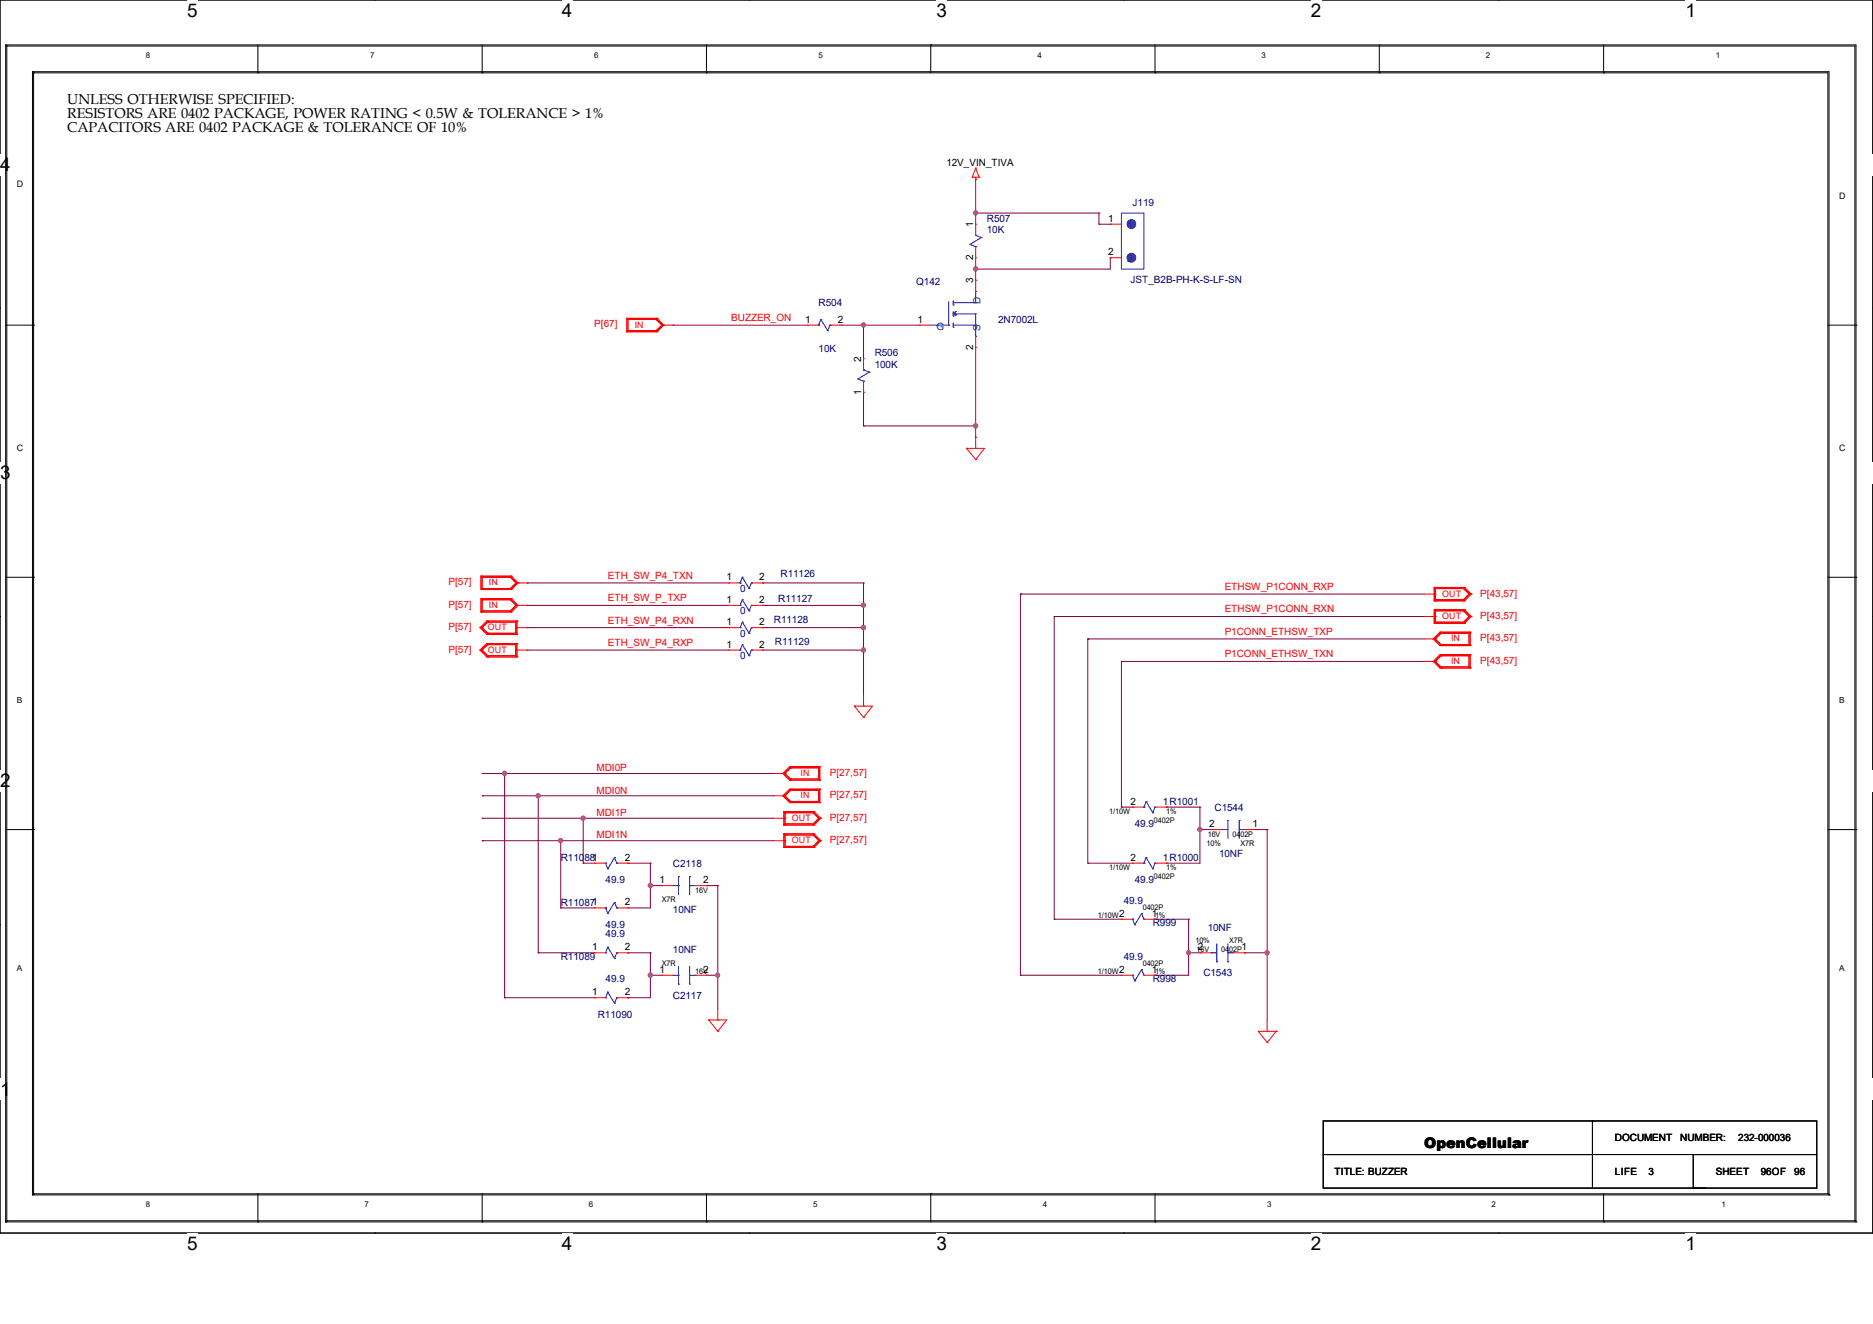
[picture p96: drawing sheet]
<svg xmlns="http://www.w3.org/2000/svg" width="420mm" height="297mm" viewBox="0 0 420 297" stroke-linecap="round" stroke-linejoin="round" font-family="sans-serif">
<defs><g id="words">
<g font-size="4.2">
<text x="42" y="3.8">5</text>
<text x="126" y="3.8">4</text>
<text x="210" y="3.8">3</text>
<text x="294" y="3.8">2</text>
<text x="378" y="3.8">1</text>
<text x="0" y="38.4">4</text>
<text x="0" y="107.5">3</text>
<text x="0" y="176.7">2</text>
<text x="0" y="245.8">1</text>
<text x="42" y="280.4">5</text>
<text x="126" y="280.4">4</text>
<text x="210" y="280.4">3</text>
<text x="294" y="280.4">2</text>
<text x="378" y="280.4">1</text>
</g>
<text font-size="3.3" x="319.4" y="257.6">OpenCellular</text>
<g font-size="3.2">
<text x="15.1" y="23.2">UNLESS OTHERWISE SPECIFIED:</text>
<text x="15.1" y="26.5">RESISTORS ARE 0402 PACKAGE, POWER RATING &lt; 0.5W &amp; TOLERANCE &gt; 1%</text>
<text x="15.1" y="29.7">CAPACITORS ARE 0402 PACKAGE &amp; TOLERANCE OF 10%</text>
</g>
<g font-size="2.2">
<text x="212.2" y="37.3">12V_VIN_TIVA</text>
<text x="218.2" y="51" transform="rotate(-90 218.2 51)">1</text>
<text x="248.5" y="49.7">1</text>
<text x="218.2" y="58.4" transform="rotate(-90 218.2 58.4)">2</text>
<text x="248.5" y="57.3">2</text>
<text x="218.2" y="63.6" transform="rotate(-90 218.2 63.6)">3</text>
<text x="180.6" y="72.4">1</text>
<text x="187.9" y="72.4">2</text>
<text x="205.7" y="72.4">1</text>
<text x="193.1" y="81.2" transform="rotate(-90 193.1 81.2)">2</text>
<text x="218.2" y="78.5" transform="rotate(-90 218.2 78.5)">2</text>
<text x="193.1" y="88.6" transform="rotate(-90 193.1 88.6)">1</text>
<text x="162.9" y="130.2">1</text>
<text x="170.3" y="130.2">2</text>
<text x="162.9" y="135.3">1</text>
<text x="170.3" y="135.3">2</text>
<text x="162.9" y="140.3">1</text>
<text x="170.3" y="140.3">2</text>
<text x="162.9" y="145.3">1</text>
<text x="170.3" y="145.3">2</text>
<text x="253.5" y="180.5">2</text>
<text x="260.8" y="180.5">1R1001</text>
<text x="271.1" y="185.5">2</text>
<text x="280.9" y="185.5">1</text>
<text x="140.1" y="193.1">2</text>
<text x="253.5" y="193.1">2</text>
<text x="260.8" y="193.1">1R1000</text>
<text x="140.1" y="203.1">2</text>
<text x="147.9" y="198.1">1</text>
<text x="157.7" y="198.1">2</text>
<text x="251" y="205.7">2</text>
<text x="258.3" y="205.7">1</text>
<text x="132.8" y="213.2">1</text>
<text x="140.1" y="213.2">2</text>
<text x="268.6" y="213.2">2</text>
<text x="278.4" y="213.2">1</text>
<text x="147.9" y="218.2">1</text>
<text x="157.7" y="218.2">2</text>
<text x="251" y="218.2">2</text>
<text x="258.3" y="218.2">1</text>
<text x="132.8" y="223.3">1</text>
<text x="140.1" y="223.3">2</text>
<text x="362.1" y="256">DOCUMENT</text>
<text x="376.8" y="256">NUMBER:</text>
<text x="389.8" y="256">232-000036</text>
<text x="299.3" y="263.6">TITLE: BUZZER</text>
<text x="362.1" y="263.6">LIFE</text>
<text x="369.6" y="263.6">3</text>
<text x="384.7" y="263.6">SHEET</text>
<text x="394.8" y="263.6">96OF</text>
<text x="402.3" y="263.6">96</text>
</g>
<g font-size="2.2" fill="#000080">
<text x="254" y="46.3">J119</text>
<text x="221.3" y="49.8">R507</text>
<text x="221.3" y="52.3">10K</text>
<text x="205.4" y="63.9">Q142</text>
<text x="253.5" y="63.4">JST_B2B-PH-K-S-LF-SN</text>
<text x="183.6" y="68.7">R504</text>
<text x="223.8" y="72.4">2N7002L</text>
<text x="183.6" y="79">10K</text>
<text x="196.1" y="80">R506</text>
<text x="196.1" y="82.5">100K</text>
<text x="175" y="129.5">R11126</text>
<text x="165.9" y="137.8">0</text>
<text x="165.9" y="132.8">0</text>
<text x="174.5" y="135">R11127</text>
<text x="165.9" y="142.8">0</text>
<text x="173.5" y="139.8">R11128</text>
<text x="165.9" y="147.9">0</text>
<text x="173.8" y="144.6">R11129</text>
<text x="254.5" y="185.6">49.9</text>
<text x="272.3" y="181.8">C1544</text>
<text x="125.7" y="193.1">R110881</text>
<text x="150.9" y="194.4">C2118</text>
<text x="273.3" y="192.2">10NF</text>
<text x="125.7" y="203.2">R110871</text>
<text x="135.8" y="198.2">49.9</text>
<text x="252" y="202.7">49.9</text>
<text x="254.5" y="198.2">49.9</text>
<text x="135.8" y="208.2">49.9</text>
<text x="150.9" y="204.7">10NF</text>
<text x="258.5" y="207.7">R999</text>
<text x="270.8" y="208.7">10NF</text>
<text x="125.7" y="215.3">R11089</text>
<text x="135.8" y="210.2">49.9</text>
<text x="150.9" y="213.7">10NF</text>
<text x="252" y="215.3">49.9</text>
<text x="135.8" y="220.3">49.9</text>
<text x="258.5" y="220.3">R998</text>
<text x="269.8" y="219">C1543</text>
<text x="150.9" y="224.1">C2117</text>
<text x="134" y="228.3">R11090</text>
</g>
<g font-size="2.2" fill="#004080">
<text x="252.7" y="51.3">1</text>
<text x="252.7" y="58.8">2</text>
<text x="219.8" y="68.2" transform="rotate(-90 219.8 68.2)">D</text>
<text x="210" y="74">G</text>
<text x="219.8" y="74.2" transform="rotate(-90 219.8 74.2)">S</text>
</g>
<g font-size="2.2" fill="#f00">
<text x="133.3" y="73.4">P[67]</text>
<text x="164" y="72">BUZZER_ON</text>
<text x="100.6" y="131.3">P[57]</text>
<text x="136.3" y="129.8">ETH_SW_P4_TXN</text>
<text x="100.6" y="136.3">P[57]</text>
<text x="136.3" y="134.9">ETH_SW_P_TXP</text>
<text x="274.6" y="137.4">ETHSW_P1CONN_RXN</text>
<text x="274.6" y="132.3">ETHSW_P1CONN_RXP</text>
<text x="331.9" y="133.8">P[43,57]</text>
<text x="100.6" y="141.4">P[57]</text>
<text x="136.3" y="139.9">ETH_SW_P4_RXN</text>
<text x="274.6" y="142.4">P1CONN_ETHSW_TXP</text>
<text x="331.9" y="138.8">P[43,57]</text>
<text x="331.9" y="143.8">P[43,57]</text>
<text x="100.6" y="146.4">P[57]</text>
<text x="136.3" y="144.9">ETH_SW_P4_RXP</text>
<text x="274.6" y="147.4">P1CONN_ETHSW_TXN</text>
<text x="331.9" y="148.9">P[43,57]</text>
<text x="133.8" y="173">MDI0P</text>
<text x="133.8" y="178">MDI0N</text>
<text x="186.1" y="174">P[27,57]</text>
<text x="186.1" y="179.1">P[27,57]</text>
<text x="133.8" y="183">MDI1P</text>
<text x="186.1" y="184.1">P[27,57]</text>
<text x="133.8" y="188.1">MDI1N</text>
<text x="186.1" y="189.1">P[27,57]</text>
</g>
<g font-size="2">
<text x="3.8" y="42">D</text>
<text x="412.4" y="44.6">D</text>
<text x="3.8" y="101.1">C</text>
<text x="412.4" y="101.1">C</text>
</g>
<g font-size="2" fill="#f00">
<text x="142.3" y="73.5">IN</text>
<text x="109.6" y="131.3">IN</text>
<text x="109.6" y="136.4">IN</text>
<text x="323.4" y="133.9">OUT</text>
<text x="109.4" y="141.4">OUT</text>
<text x="323.4" y="138.9">OUT</text>
<text x="325.4" y="143.9">IN</text>
<text x="109.4" y="146.4">OUT</text>
<text x="325.4" y="148.9">IN</text>
<text x="179.5" y="174.1">IN</text>
<text x="179.5" y="179.1">IN</text>
<text x="177.5" y="184.2">OUT</text>
<text x="177.5" y="189.1">OUT</text>
</g>
<g font-size="1.9">
<text x="3.8" y="157.6">B</text>
<text x="412.4" y="157.6">B</text>
<text x="3.8" y="217.9">A</text>
<text x="412.4" y="217.9">A</text>
</g>
<g font-size="1.8">
<text x="32.7" y="12.9">8</text>
<text x="83" y="12.9">7</text>
<text x="133.3" y="12.9">6</text>
<text x="183.6" y="12.9">5</text>
<text x="232.6" y="12.9">4</text>
<text x="282.9" y="12.9">3</text>
<text x="333.2" y="12.9">2</text>
<text x="384.7" y="12.9">1</text>
<text x="32.7" y="270.7">8</text>
<text x="81.7" y="270.7">7</text>
<text x="132" y="270.7">6</text>
<text x="182.3" y="270.7">5</text>
<text x="233.9" y="270.7">4</text>
<text x="284.1" y="270.7">3</text>
<text x="334.4" y="270.7">2</text>
<text x="386" y="270.7">1</text>
</g>
<g font-size="1.7">
<text x="248.7" y="182.7">1/10W</text>
<text x="258.7" y="184.7">0402P</text>
<text x="261.5" y="182.7">1%</text>
<text x="270.5" y="189.7">10%</text>
<text x="270.8" y="187.7">16V</text>
<text x="276.3" y="187.7">0402P</text>
<text x="278.1" y="189.7">X7R</text>
<text x="248.7" y="195.2">1/10W</text>
<text x="258.7" y="197.2">0402P</text>
<text x="261.5" y="195.2">1%</text>
<text x="148.4" y="202.3">X7R</text>
<text x="155.9" y="200.3">16V</text>
<text x="246.2" y="206">1/10W</text>
<text x="256.2" y="204">0402P</text>
<text x="259" y="206">1%</text>
<text x="268.1" y="211.6">10%</text>
<text x="268.3" y="213.6">16V</text>
<text x="273.8" y="213.6">0402P</text>
<text x="275.6" y="211.6">X7R</text>
<text x="148.4" y="216.6">X7R</text>
<text x="155.9" y="218.6">16V</text>
<text x="246.2" y="218.6">1/10W</text>
<text x="256.2" y="216.6">0402P</text>
<text x="259" y="218.6">1%</text>
</g>
</g></defs>
<path d="M0 0h419.9v276.6h-419.9z" fill="none" stroke="#000" stroke-width=".22"/>
<g fill="#fff">
<path d="M42 0h2.4v4.7h-2.4z"/>
<path d="M42 276.6h2.4v4.7h-2.4z"/>
</g>
<path d="M84 0h.1M84 276.6h.1" fill="none" stroke="#000" stroke-width=".22"/>
<g fill="#fff">
<path d="M126 0h2.4v4.7h-2.4z"/>
<path d="M126 276.6h2.4v4.7h-2.4z"/>
</g>
<path d="M168 0h.1M168 276.6h.1" fill="none" stroke="#000" stroke-width=".22"/>
<g fill="#fff">
<path d="M210 0h2.3v4.7h-2.3z"/>
<path d="M210 276.6h2.3v4.7h-2.3z"/>
</g>
<path d="M252 0h.1M252 276.6h.1" fill="none" stroke="#000" stroke-width=".22"/>
<g fill="#fff">
<path d="M294 0h2.3v4.7h-2.3z"/>
<path d="M294 276.6h2.3v4.7h-2.3z"/>
</g>
<path d="M336 0h.1M336 276.6h.1" fill="none" stroke="#000" stroke-width=".22"/>
<g fill="#fff">
<path d="M378 0h2.3v4.7h-2.3z"/>
<path d="M378 276.6h2.3v4.7h-2.3z"/>
<path d="M0 34.5h2.4v4.8h-2.4z"/>
<path d="M419.9 34.5l.1 4.8z"/>
<path d="M0 103.7h2.4v4.7h-2.4z"/>
<path d="M419.9 103.7l.1 4.7z"/>
</g>
<path d="M0 69.1h.1M419.9 69.1h.1" fill="none" stroke="#000" stroke-width=".22"/>
<g fill="#fff">
<path d="M0 172.8h2.4v4.8h-2.4z"/>
<path d="M419.9 172.8l.1 4.8z"/>
</g>
<path d="M0 138.3h.1M419.9 138.3h.1" fill="none" stroke="#000" stroke-width=".22"/>
<g fill="#fff">
<path d="M0 242h2.4v4.7h-2.4z"/>
<path d="M419.9 242l.1 4.7z"/>
</g>
<g fill="none" stroke="#000" stroke-width=".22">
<path d="M1.3 10.1h.1M1.3 10.1v264M1.3 10.1h414.9v264M1.5 10.3h.1M1.5 10.3h414.4v263.6M1.5 10.3v263.6M7.3 16.1h.1M7.3 16.1v252M7.3 16.1h402.8v252M7.5 16.3h.1M7.5 16.3h402.4v251.5M7.5 16.3v251.5"/>
<path d="M57.8 16.3h.1M57.8 10.1v6.2M108.1 16.3h.1M108.1 10.1v6.2M158.4 16.3h.1M158.4 10.1v6.2M208.7 10.1h.1M208.7 10.1v6.2M259 16.3h.1M259 10.1v6.2M309.3 16.3h.1M309.3 10.1v6.2"/>
<path d="M359.6 16.3h.1M359.6 10.1v6.2M1.3 72.9h6.2M7.5 72.9h.1M409.9 72.9h6.3M416.2 72.9h.1M1.3 129.5h6.2M7.5 129.5h.1M409.9 129.5h6.3M416.2 129.5h.1M1.3 186.1h6.2M7.5 186.1h.1"/>
<path d="M409.9 186.1h6.3M416.2 186.1h.1M0 207.4h.1M419.9 207.4h.1M296.7 251.5h110.7v7.5h-110.7zM296.7 259h60.4v7.5h-60.4zM357.1 251.5h.1M357.1 251.5v7.5M379.7 259h27.7v7.5h-27.7zM1.3 274.1h.1M1.3 274.1h414.9M1.5 273.9h.1"/>
<path d="M1.5 273.9h414.4M7.3 268.1h.1M7.3 268.1h402.8M7.5 267.8h.1M7.5 267.8h402.4M57.8 274.1h.1M57.8 267.8v6.3M108.1 274.1h.1M108.1 267.8v6.3M158.4 274.1h.1M158.4 267.8v6.3M208.7 267.8h.1"/>
<path d="M208.7 267.8v6.3M259 274.1h.1M259 267.8v6.3M357.1 266.5h25.1M359.6 274.1h.1M359.6 267.8v6.3M382.2 266.5h.1M409.9 267.8h.1M410.1 268.1h.1M415.9 273.9h.1M416.2 274.1h.1"/>
</g>
<g fill="none" stroke="#800040" stroke-width=".22">
<path d="M218.8 40.2h.1M218.8 47.8h.1M218.8 40.2v10.1M218.8 57.8v5.1M218.8 47.8h27.6M246.4 50.3h.1M246.4 47.8h.1M246.4 50.3h2.6M246.4 47.8v2.5M249 57.8h.1M249 57.8v2.6h-30.2M150.9 72.9h.1"/>
<path d="M150.9 72.9h30.2M188.6 72.9h17.6M193.6 72.9h.1M193.6 72.9v7.6M218.8 60.4h.1M218.8 62.9h.1M218.8 77.9v20.2M193.6 88h.1M193.6 95.5h.1M193.6 88v7.5M193.6 95.5h25.2M218.8 95.5h.1"/>
<path d="M218.8 98.1h.1M118.2 130.8h.1M118.2 135.8h.1M118.2 130.8h45.2M118.2 135.8h45.2M171 130.8h.1M171 135.8h.1M171 130.8h22.6M171 135.8h22.6M193.6 130.8h.1M193.6 135.8h.1M193.6 130.8v25.1"/>
<path d="M228.8 133.3h.1M228.8 133.3h90.6M228.8 133.3v85.5M236.4 138.3h.1M236.4 138.3h83M236.4 138.3v67.9M118.2 140.8h.1M118.2 145.8h.1M118.2 140.8h45.2M118.2 145.8h45.2M171 145.8h.1M171 140.8h.1"/>
<path d="M171 140.8h22.6M171 145.8h22.6M193.6 140.8h.1M193.6 145.8h.1M243.9 143.3h.1M243.9 143.3h75.5M243.9 143.3v50.3M251.5 148.4h.1M251.5 148.4h67.9M251.5 148.4v32.7M108.1 173.5h.1M108.1 178.5h.1"/>
<path d="M108.1 173.5h65.4M108.1 178.5h65.4M113.2 173.5h.1M113.2 173.5v50.3M120.7 178.5h.1M120.7 178.5v35.2M108.1 183.6h.1M108.1 188.6h.1M108.1 183.6h65.4M108.1 188.6h65.4M125.7 188.6h.1M125.7 188.6v15.1"/>
<path d="M130.8 193.6h.1M130.8 183.6h.1M130.8 193.6h2.5M130.8 183.6v10M140.8 193.6h.1M140.8 193.6h5M145.8 193.6h.1M145.8 198.7h.1M145.8 198.7h2.6M145.8 193.6v10.1h-5M158.4 198.7h.1M158.4 198.7h2.6"/>
<path d="M161 198.7h.1M161 198.7v27.6M243.9 193.6h.1M243.9 193.6h10.1M251.5 181.1h.1M251.5 181.1h2.5M261.5 181.1h.1M261.5 193.6h.1M261.5 181.1h7.6M269.1 181.1h.1M269.1 186.1h.1M269.1 181.1v12.5h-7.6"/>
<path d="M269.1 186.1h2.5M281.6 186.1h.1M281.6 186.1h2.5M284.1 186.1h.1M284.1 186.1v42.7M120.7 213.7h.1M120.7 213.7h12.6M125.7 203.7h.1M125.7 203.7h7.6M140.8 203.7h.1M140.8 213.7h.1M140.8 213.7h5"/>
<path d="M145.8 218.8h.1M145.8 213.7h.1M145.8 213.7v10.1h-5M145.8 218.8h2.6M158.4 218.8h.1M158.4 218.8h2.6M161 218.8h.1M228.8 218.8h.1M228.8 218.8h22.7M236.4 206.2h.1M236.4 206.2h15.1M259 206.2h.1"/>
<path d="M259 218.8h.1M259 206.2h7.5M266.5 213.7h.1M266.5 206.2h.1M266.5 206.2v12.6h-7.5M266.5 213.7h2.6M279.1 213.7h.1M279.1 213.7h5M284.1 213.7h.1M113.2 223.8h.1M113.2 223.8h20.1M140.8 223.8h.1"/>
</g>
<g fill="#f0f" stroke="#f0f" stroke-width=".22">
<circle cx="193.6" cy="72.9" r=".49"/>
<circle cx="218.8" cy="60.3" r=".49"/>
<circle cx="218.8" cy="47.8" r=".49"/>
<circle cx="145.8" cy="198.6" r=".49"/>
<circle cx="145.8" cy="218.8" r=".49"/>
<circle cx="120.7" cy="178.5" r=".49"/>
<circle cx="113.1" cy="173.5" r=".49"/>
<circle cx="160.9" cy="218.8" r=".48"/>
<circle cx="125.7" cy="188.6" r=".49"/>
<circle cx="130.7" cy="183.5" r=".49"/>
<circle cx="193.6" cy="145.8" r=".49"/>
<circle cx="193.6" cy="140.8" r=".49"/>
<circle cx="193.6" cy="135.8" r=".49"/>
<circle cx="218.8" cy="95.5" r=".49"/>
<circle cx="269" cy="186.1" r=".49"/>
<circle cx="266.5" cy="213.7" r=".48"/>
<circle cx="284.1" cy="213.7" r=".49"/>
</g>
<g fill="none" stroke="#f00" stroke-width=".22">
<path d="M218 39.8h.1M218 39.8h1.5M218.8 37.7h.1M218.8 39.8v.4M218.8 37.7l.7 2.1M218.8 37.7l-.8 2.1M219.5 39.8h.1M218.8 40.2h.1M218.8 50.3h.1M218.8 57.8h.1M218.8 50.3v2.5M218.8 55.3v2.5"/>
<path d="M249 50.3h.1M249 57.8h.1M249 50.3h2.5M249 57.8h2.5M140.5 71.4h.1M140.5 74.4h.1M140.5 71.4h6.9M140.5 71.4v3M140.5 74.4h6.9M140.8 71.7h.1M140.8 74.2h.1M140.8 71.7h6.3"/>
<path d="M140.8 71.7v2.5M140.8 74.2h6.3M147.1 71.7h.1M147.1 74.2h.1M147.1 71.4h.1M147.1 74.4h.1M147.1 71.7l1.3 1.2M147.1 71.7l1.5 1.2M147.1 71.4l1.5 1.5M147.4 71.4h.1M147.4 74.4h.1M147.4 71.4l1.4 1.5"/>
<path d="M148.4 72.9h.1M148.4 72.9h2.5M148.4 72.9l-1.3 1.3M148.6 72.9h.1M148.6 72.9l-1.5 1.5M148.6 72.9l-1.5 1.3M148.8 72.9h.1M148.8 72.9l-1.4 1.5M181.1 72.9h.1M181.1 72.9h2.5M186.1 72.9h2.5M188.6 72.9h.1"/>
<path d="M206.2 72.9h.1M206.2 72.9h2.5M218.8 77.9h.1M218.8 62.9h.1M218.8 62.9v2.5M218.8 75.4v2.5M193.6 88h.1M193.6 80.5h.1M193.6 80.5v2.5M193.6 85.5v2.5M218.8 98.1v2.5M216.7 100.6h.1"/>
<path d="M216.7 100.6l2.1 2.5M216.7 100.6h4.1l-2 2.5M218.8 100.6h.1M218.8 103.1h.1M107.9 129.2h.1M107.9 132.2h.1M107.9 134.3h.1M107.9 137.3h.1M107.9 129.2h6.8M107.9 129.2v3M107.9 134.3v3M107.9 132.2h6.8"/>
<path d="M107.9 134.3h6.8M107.9 137.3h6.8M108.1 129.5h.1M108.1 132h.1M108.1 134.5h.1M108.1 137h.1M108.1 129.5h6.3M108.1 129.5v2.5M108.1 134.5v2.5M108.1 132h6.3M108.1 134.5h6.3M108.1 137h6.3"/>
<path d="M109.1 139.3h.1M109.1 139.3h6.8M109.1 139.3l-1.5 1.5M109.4 139.6h.1M109.4 139.3h.1M109.4 139.6l-1.3 1.2M109.4 139.6h6.3M109.4 139.6l-1.5 1.2M109.4 139.3l-1.5 1.5M114.4 129.5h.1M114.4 132h.1M114.4 129.2h.1"/>
<path d="M114.4 132.2h.1M114.4 134.5h.1M114.4 137h.1M114.4 134.3h.1M114.4 137.3h.1M114.4 129.5l1.3 1.3M114.4 129.5l1.5 1.3M114.4 129.2l1.5 1.6M114.4 134.5l1.3 1.3M114.4 134.5l1.5 1.3M114.4 134.3l1.5 1.5M114.7 129.2h.1"/>
<path d="M114.7 132.2h.1M114.7 134.3h.1M114.7 137.3h.1M114.7 129.2l1.5 1.6M114.7 134.3l1.5 1.5M115.7 130.8h.1M115.7 135.8h.1M115.7 139.6h.1M115.7 130.8h2.5M115.7 130.8l-1.3 1.2M115.7 135.8h2.5M115.7 135.8l-1.3 1.2"/>
<path d="M115.7 139.6v2.5M115.9 130.8h.1M115.9 135.8h.1M115.9 139.3h.1M115.9 130.8l-1.5 1.4M115.9 130.8l-1.5 1.2M115.9 135.8l-1.5 1.5M115.9 135.8l-1.5 1.2M115.9 139.3v3M116.2 130.8h.1M116.2 135.8h.1M116.2 130.8l-1.5 1.4"/>
<path d="M116.2 135.8l-1.5 1.5M163.4 135.8h.1M163.4 130.8h.1M163.4 130.8h2.5M163.4 135.8h2.5M168.5 130.8h2.5M168.5 135.8h2.5M171 135.8h.1M171 130.8h.1M319.4 133.3h2.5M319.4 138.3h2.5M321.6 131.8h.1"/>
<path d="M321.6 134.8h.1M321.6 136.8h.1M321.6 139.8h.1M321.6 131.8h6.8M321.6 131.8v3M321.6 136.8v3M321.6 134.8h6.8M321.6 136.8h6.8M321.6 139.8h6.8M321.9 133.3h.1M321.9 132h.1M321.9 134.5h.1"/>
<path d="M321.9 138.3h.1M321.9 137h.1M321.9 139.6h.1M321.9 132h6.3M321.9 134.5h6.3M321.9 137h6.3M321.9 139.6h6.3M321.9 132v2.5M321.9 137v2.6M328.2 132h.1M328.2 134.5h.1M328.2 131.8h.1"/>
<path d="M328.2 134.8h.1M328.2 137h.1M328.2 139.6h.1M328.2 136.8h.1M328.2 139.8h.1M328.2 132l1.2 1.3M328.2 132l1.4 1.3M328.2 131.8l1.4 1.5M328.2 137l1.2 1.3M328.2 137l1.4 1.3M328.2 136.8l1.4 1.5M328.4 131.8h.1"/>
<path d="M328.4 134.8h.1M328.4 136.8h.1M328.4 139.8h.1M328.4 131.8l1.5 1.5M328.4 136.8l1.5 1.5M329.4 133.3h.1M329.4 138.3h.1M329.4 133.3l-1.2 1.2M329.4 138.3l-1.2 1.3M329.6 133.3h.1M329.6 138.3h.1M329.6 133.3l-1.4 1.5"/>
<path d="M329.6 133.3l-1.4 1.2M329.6 138.3l-1.4 1.5M329.6 138.3l-1.4 1.3M329.9 133.3h.1M329.9 138.3h.1M329.9 133.3l-1.5 1.5M329.9 138.3l-1.5 1.5M107.6 140.8h.1M107.6 145.8h.1M107.6 140.8l1.5 1.5M107.6 145.8l1.5 1.6M107.9 140.8h.1"/>
<path d="M107.9 145.8h.1M107.9 140.8l1.5 1.5M107.9 140.8l1.5 1.3M107.9 145.8l1.5 1.6M107.9 145.8l1.5 1.3M108.1 140.8h.1M108.1 145.8h.1M108.1 140.8l1.3 1.3M108.1 145.8l1.3 1.3M109.1 142.3h.1M109.1 144.4h.1M109.1 147.4h.1"/>
<path d="M109.1 142.3h6.8M109.1 144.4h6.8M109.1 147.4h6.8M109.1 144.4l-1.5 1.4M109.4 142.1h.1M109.4 142.3h.1M109.4 144.6h.1M109.4 147.1h.1M109.4 144.4h.1M109.4 147.4h.1M109.4 142.1h6.3M109.4 144.6l-1.3 1.2"/>
<path d="M109.4 144.6h6.3M109.4 147.1h6.3M109.4 144.6l-1.5 1.2M109.4 144.4l-1.5 1.4M115.7 140.8h.1M115.7 142.1h.1M115.7 145.8h.1M115.7 144.6h.1M115.7 147.1h.1M115.7 140.8h2.5M115.7 144.6v2.5M115.7 145.8h2.5"/>
<path d="M115.9 142.3h.1M115.9 144.4h.1M115.9 147.4h.1M115.9 144.4v3M163.4 140.8h.1M163.4 145.8h.1M163.4 140.8h2.5M163.4 145.8h2.5M168.5 140.8h2.5M168.5 145.8h2.5M171 140.8h.1M171 145.8h.1"/>
<path d="M191.6 158.4h.1M191.6 158.4l2 2.6M191.6 158.4h4l-2 2.6M193.6 158.4h.1M193.6 155.9v2.5M319.4 143.3h2.5M319.4 148.4h2.5M321.4 143.3h.1M321.4 148.4h.1M321.4 143.3l1.5 1.5M321.4 148.4l1.5 1.5M321.6 143.3h.1"/>
<path d="M321.6 148.4h.1M321.6 143.3l1.5 1.5M321.6 143.3l1.5 1.3M321.6 148.4l1.5 1.5M321.6 148.4l1.5 1.2M321.9 143.3h.1M321.9 148.4h.1M321.9 143.3l1.2 1.3M321.9 148.4l1.2 1.2M322.9 141.8h.1M322.9 144.8h.1M322.9 146.9h.1"/>
<path d="M322.9 149.9h.1M322.9 141.8h6.7M322.9 144.8h6.7M322.9 141.8l-1.5 1.5M322.9 146.9h6.7M322.9 149.9h6.7M322.9 146.9l-1.5 1.5M323.1 142.1h.1M323.1 144.6h.1M323.1 141.8h.1M323.1 144.8h.1M323.1 147.1h.1"/>
<path d="M323.1 149.6h.1M323.1 146.9h.1M323.1 149.9h.1M323.1 142.1h6.3M323.1 144.6h6.3M323.1 147.1h6.3M323.1 142.1l-1.2 1.2M323.1 142.1l-1.5 1.2M323.1 141.8l-1.5 1.5M323.1 147.1l-1.2 1.3M323.1 147.1l-1.5 1.3M323.1 149.6h6.3"/>
<path d="M323.1 146.9l-1.5 1.5M329.4 142.1h.1M329.4 144.6h.1M329.4 147.1h.1M329.4 149.6h.1M329.4 142.1v2.5M329.4 147.1v2.5M329.6 141.8h.1M329.6 144.8h.1M329.6 146.9h.1M329.6 149.9h.1M329.6 141.8v3"/>
<path d="M329.6 146.9v3M173.5 173.5h2.5M173.5 178.5h2.5M175.5 173.5h.1M175.5 178.5h.1M175.5 173.5l1.5 1.5M175.5 178.5l1.5 1.5M175.8 173.5h.1M175.8 178.5h.1M175.8 173.5l1.5 1.5M175.8 173.5l1.5 1.3M175.8 178.5l1.5 1.5"/>
<path d="M175.8 178.5l1.5 1.3M176 173.5h.1M176 178.5h.1M176 173.5l1.3 1.3M176 178.5l1.3 1.3M177 172h.1M177 175h.1M177 177h.1M177 172h6.8M177 175h6.8M177 172l-1.5 1.5M177 177h6.8"/>
<path d="M177 177l-1.5 1.5M177.3 172.3h.1M177.3 174.8h.1M177.3 172h.1M177.3 175h.1M177.3 177.3h.1M177.3 179.8h.1M177.3 177h.1M177.3 172.3l-1.3 1.2M177.3 172.3h6.3M177.3 172.3l-1.5 1.2M177.3 174.8h6.3"/>
<path d="M177.3 172l-1.5 1.5M177.3 177.3l-1.3 1.2M177.3 177.3h6.3M177.3 177.3l-1.5 1.2M177.3 179.8h6.3M177.3 177l-1.5 1.5M183.6 172.3h.1M183.6 174.8h.1M183.6 177.3h.1M183.6 179.8h.1M183.6 172.3v2.5M183.6 177.3v2.5"/>
<path d="M183.8 172h.1M183.8 175h.1M183.8 177h.1M183.8 172v3M183.8 177v3M193.6 161h.1M133.3 193.6h.1M133.3 193.6h2.5M138.3 193.6h2.5M140.8 193.6h.1M148.4 198.7h.1M148.4 198.7h2.5"/>
<path d="M155.9 198.7h2.5M158.4 198.7h.1M173.5 183.6h2.5M173.5 188.6h2.5M175.8 182.1h.1M175.8 185.1h.1M175.8 187.1h.1M175.8 190.1h.1M175.8 182.1h6.7M175.8 182.1v3M175.8 187.1v3M175.8 185.1h6.7"/>
<path d="M175.8 187.1h6.7M175.8 190.1h6.7M176 183.6h.1M176 182.3h.1M176 184.8h.1M176 188.6h.1M176 187.3h.1M176 189.9h.1M176 182.3h6.3M176 182.3v2.5M176 187.3v2.6M176 184.8h6.3"/>
<path d="M176 187.3h6.3M176 189.9h6.3M177 180h.1M177 180h6.8M177.3 180h.1M182.3 182.3h.1M182.3 184.8h.1M182.3 182.1h.1M182.3 185.1h.1M182.3 187.3h.1M182.3 189.9h.1M182.3 187.1h.1"/>
<path d="M182.3 190.1h.1M182.3 182.3l1.3 1.3M182.3 182.3l1.5 1.3M182.3 182.1l1.5 1.5M182.3 187.3l1.3 1.3M182.3 187.3l1.5 1.3M182.3 187.1l1.5 1.5M182.5 182.1h.1M182.5 185.1h.1M182.5 187.1h.1M182.5 190.1h.1M182.5 182.1l1.6 1.5"/>
<path d="M182.5 187.1l1.6 1.5M183.6 183.6h.1M183.6 188.6h.1M183.6 183.6l-1.3 1.2M183.6 188.6l-1.3 1.3M183.8 183.6h.1M183.8 188.6h.1M183.8 180h.1M183.8 183.6l-1.5 1.5M183.8 183.6l-1.5 1.2M183.8 188.6l-1.5 1.5M183.8 188.6l-1.5 1.3"/>
<path d="M184.1 183.6h.1M184.1 188.6h.1M184.1 183.6l-1.6 1.5M184.1 188.6l-1.6 1.5M254 193.6h.1M254 181.1h.1M254 193.6h2.5M254 181.1h2.5M259 193.6h2.5M259 181.1h2.5M261.5 193.6h.1M261.5 181.1h.1"/>
<path d="M271.6 186.1h.1M271.6 186.1h2.5M279.1 186.1h2.5M281.6 186.1h.1M133.3 213.7h.1M133.3 203.7h.1M133.3 213.7h2.5M133.3 203.7h2.5M138.3 213.7h2.5M138.3 203.7h2.5M140.8 213.7h.1M140.8 203.7h.1"/>
<path d="M148.4 218.8h.1M148.4 218.8h2.5M155.9 218.8h2.5M158.4 218.8h.1M251.5 218.8h.1M251.5 206.2h.1M251.5 218.8h2.5M251.5 206.2h2.5M256.5 218.8h2.5M256.5 206.2h2.5M259 218.8h.1M259 206.2h.1"/>
<path d="M269.1 213.7h.1M269.1 213.7h2.5M276.6 213.7h2.5M279.1 213.7h.1M133.3 223.8h.1M133.3 223.8h2.5M138.3 223.8h2.5M140.8 223.8h.1M158.9 228.8h.1M158.9 228.8l2.1 2.6M158.9 228.8h4l-1.9 2.6M161 228.8h.1"/>
<path d="M161 231.4h.1M161 226.3v2.5M284.1 231.4h.1M284.1 233.8h.1M284.1 228.8v2.6M286.2 231.4h.1M286.2 231.4l-2.1 2.4M286.2 231.4h-4l1.9 2.4"/>
</g>
<g fill="none" stroke="#00f" stroke-width=".22">
<path d="M217.5 54.8h.1M217.5 54.8l1.3 .5M218.8 55.3h.1M218.8 52.8h.1M218.8 52.8l1.2 .5M220 53.3h.1M220 53.3l-2.5 1.5M251.5 47.8h5v12.6h-5zM183.6 72.9h.1M184.1 71.7h.1M184.1 71.7l-.5 1.2M184.1 71.7l1.5 2.5"/>
<path d="M185.6 74.2h.1M186.1 72.9h.1M186.1 72.9l-.5 1.3M208.7 72.9h4M212.7 72.9h.1M212.7 67.6v5.3M213.7 68.4h.1M213.7 70.9h.1M213.7 73.4h.1M213.7 72.9h5.1M213.7 67.9h5.1M213.7 70.4h5.1"/>
<path d="M213.7 67.4v1M213.7 69.9v1M213.7 72.4v1M213.7 70.4l.5 .3M214.2 69.9h.1M214.2 70.7h.1M214.2 69.9l-.5 .5M214.2 69.9v.8M218.8 67.9h.1M218.8 70.4h.1M218.8 72.9h.1M218.8 75.4h.1"/>
<path d="M218.8 65.4h.1M218.8 65.4v2.5M218.8 70.4v5M192.4 85h.1M192.4 85l1.2 .5M193.6 83h.1M193.6 85.5h.1M193.6 83l1.3 .5M194.9 83.5h.1M194.9 83.5l-2.5 1.5M165.9 135.8h.1M165.9 130.8h.1"/>
<path d="M166.5 139.6h.1M166.5 134.5h.1M166.5 129.5h.1M166.5 139.6l-.6 1.2M166.5 139.6l1.5 2.5M166.5 134.5l-.6 1.3M166.5 134.5l1.5 2.5M166.5 129.5l-.6 1.3M166.5 129.5l1.5 2.5M168 137h.1M168 132h.1M168.5 135.8h.1"/>
<path d="M168.5 130.8h.1M168.5 135.8l-.5 1.2M168.5 130.8l-.5 1.2M165.9 140.8h.1M165.9 145.8h.1M166.5 144.6h.1M166.5 144.6l-.6 1.2M166.5 144.6l1.5 2.5M168 142.1h.1M168 147.1h.1M168.5 140.8h.1M168.5 145.8h.1"/>
<path d="M168.5 140.8l-.5 1.3M168.5 145.8l-.5 1.3M257 179.8h.1M257 179.8l-.5 1.3M257 179.8l1.5 2.5M135.8 193.6h.1M135.8 193.6l.5 1.3M136.3 194.9h.1M137.8 192.4h.1M137.8 192.4l.5 1.2M137.8 192.4l-1.5 2.5M138.3 193.6h.1"/>
<path d="M150.9 198.7h1.2M152.1 198.7h.1M152.1 196.6h.1M152.1 196.6v4.1M154.6 196.6h.1M154.6 198.7h1.3M154.6 196.6v4.1M155.9 198.7h.1M256.5 193.6h.1M256.5 181.1h.1M257 192.4h.1M257 192.4l-.5 1.2"/>
<path d="M257 192.4l1.5 2.5M258.5 194.9h.1M258.5 182.3h.1M259 193.6h.1M259 181.1h.1M259 193.6l-.5 1.3M259 181.1l-.5 1.2M274.1 186.1h.1M274.1 186.1h1.2M275.3 184.1h.1M275.3 184.1v4M277.9 186.1h.1"/>
<path d="M277.9 184.1h.1M277.9 186.1h1.2M277.9 184.1v4M135.8 213.7h.1M135.8 203.7h.1M135.8 203.7l.5 1.2M136.3 212.5h.1M136.3 204.9h.1M136.3 212.5l-.5 1.2M136.3 212.5l1.5 2.5M137.8 215h.1M137.8 202.4h.1"/>
<path d="M137.8 202.4l.5 1.3M137.8 202.4l-1.5 2.5M138.3 213.7h.1M138.3 203.7h.1M138.3 213.7l-.5 1.3M150.9 218.8h1.2M152.1 218.8h.1M152.1 216.7v4.1M154.6 216.7v4.1M154.6 218.8h1.3M155.9 218.8h.1M254 218.8h.1"/>
<path d="M254 206.2h.1M254 218.8l.5 1.2M254 206.2l.5 1.3M254.5 207.5h.1M256 217.5h.1M256 204.9h.1M256 217.5l.5 1.3M256 217.5l-1.5 2.5M256 204.9l.5 1.3M256 204.9l-1.5 2.6M256.5 218.8h.1M256.5 206.2h.1"/>
<path d="M271.6 213.7h.1M271.6 213.7h1.2M272.8 215.8h.1M272.8 211.7v4.1M275.3 213.7h.1M275.3 215.8h.1M275.3 211.7v4.1M275.3 213.7h1.3M135.8 223.8h.1M136.3 222.5h.1M136.3 222.5l-.5 1.3M136.3 222.5l1.5 2.5"/>
<path d="M137.8 225h.1M138.3 223.8h.1M138.3 223.8l-.5 1.2M152.1 220.8h.1M154.6 220.8h.1M254.5 220h.1"/>
</g>
<g fill="#00f" stroke="#00f" stroke-width=".22">
<circle cx="253.7" cy="50.3" r=".98"/>
<circle cx="253.7" cy="57.8" r=".98"/>
</g>
<use href="#words"/>
</svg>
